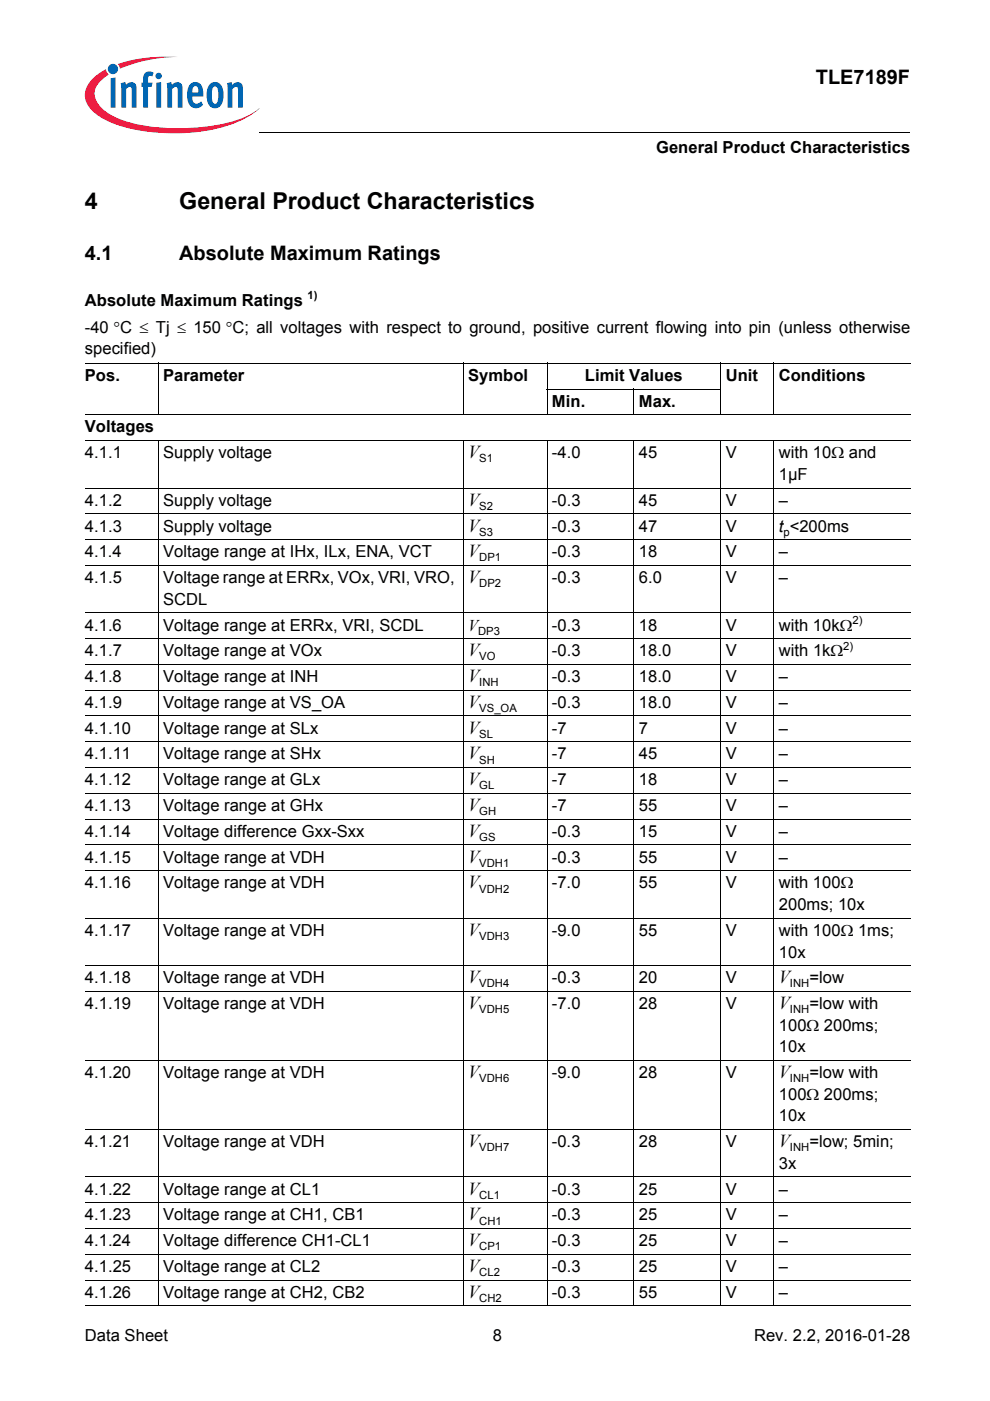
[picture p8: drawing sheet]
<svg xmlns="http://www.w3.org/2000/svg" width="210mm" height="297mm" viewBox="0 0 210 297" stroke-linecap="round" stroke-linejoin="round" font-family="sans-serif">
<defs><g id="words">
<g font-size="4.9">
<text x="18" y="44.3">4</text>
<text x="38" y="44.3">General Product Characteristics</text>
</g>
<g font-size="4.2">
<text x="173" y="17.8">TLE7189F</text>
<text x="18" y="55.1">4.1</text>
<text x="38" y="55.1">Absolute Maximum Ratings</text>
</g>
<g font-size="3.9">
<text x="99.3" y="97.2">V</text>
<text x="99.3" y="107.2">V</text>
<text x="99.3" y="112.7">V</text>
<text x="99.3" y="118.2">V</text>
<text x="99.3" y="123.6">V</text>
<text x="99.3" y="139.1">V</text>
<text x="99.3" y="144.6">V</text>
<text x="99.3" y="150.1">V</text>
<text x="99.3" y="155.6">V</text>
<text x="99.3" y="161">V</text>
<text x="99.3" y="166.5">V</text>
<text x="99.3" y="172">V</text>
<text x="99.3" y="177.4">V</text>
<text x="99.3" y="182.9">V</text>
<text x="99.3" y="188.4">V</text>
<text x="99.3" y="198.4">V</text>
<text x="99.3" y="208.5">V</text>
<text x="165.1" y="208.5">V</text>
<text x="99.3" y="213.9">V</text>
<text x="165.1" y="213.9">V</text>
<text x="99.3" y="228.6">V</text>
<text x="165.1" y="228.6">V</text>
<text x="99.3" y="243.2">V</text>
<text x="165.1" y="243.2">V</text>
<text x="99.3" y="253.3">V</text>
<text x="99.3" y="258.7">V</text>
<text x="99.3" y="264.2">V</text>
<text x="99.3" y="269.7">V</text>
<text x="99.3" y="275.1">V</text>
</g>
<g font-size="3.5">
<text x="139.1" y="32.5">General Product Characteristics</text>
<text x="18" y="64.9">Absolute Maximum Ratings</text>
<text x="18" y="70.5">-40 °C ≤ Tj ≤ 150 °C; all voltages with respect to ground, positive current flowing into pin (unless otherwise</text>
<text x="18" y="75.1">specified)</text>
<text x="18" y="80.8">Pos.</text>
<text x="34.6" y="80.8">Parameter</text>
<text x="99.2" y="80.8">Symbol</text>
<text x="124" y="80.8">Limit Values</text>
<text x="153.9" y="80.8">Unit</text>
<text x="165.1" y="80.8">Conditions</text>
<text x="117" y="86.2">Min.</text>
<text x="135.5" y="86.2">Max.</text>
<text x="18" y="91.7">Voltages</text>
<text x="18" y="97.2">4.1.1</text>
<text x="34.6" y="97.2">Supply voltage</text>
<text x="117" y="97.2">-4.0</text>
<text x="135.5" y="97.2">45</text>
<text x="153.9" y="97.2">V</text>
<text x="165.1" y="97.2">with 10Ω and</text>
<text x="165.1" y="101.7">1µF</text>
<text x="18" y="107.2">4.1.2</text>
<text x="34.6" y="107.2">Supply voltage</text>
<text x="117" y="107.2">-0.3</text>
<text x="135.5" y="107.2">45</text>
<text x="153.9" y="107.2">V</text>
<text x="165.1" y="107.2">–</text>
<text x="18" y="112.7">4.1.3</text>
<text x="34.6" y="112.7">Supply voltage</text>
<text x="117" y="112.7">-0.3</text>
<text x="135.5" y="112.7">47</text>
<text x="153.9" y="112.7">V</text>
<text x="165.1" y="112.7">t &lt;200ms</text>
<text x="18" y="118.2">4.1.4</text>
<text x="34.6" y="118.2">Voltage range at IHx, ILx, ENA, VCT</text>
<text x="117" y="118.2">-0.3</text>
<text x="135.5" y="118.2">18</text>
<text x="153.9" y="118.2">V</text>
<text x="165.1" y="118.2">–</text>
<text x="18" y="123.6">4.1.5</text>
<text x="34.6" y="123.6">Voltage range at ERRx, VOx, VRI, VRO,</text>
<text x="117" y="123.6">-0.3</text>
<text x="135.5" y="123.6">6.0</text>
<text x="153.9" y="123.6">V</text>
<text x="165.1" y="123.6">–</text>
<text x="34.6" y="128.2">SCDL</text>
<text x="18" y="133.7">4.1.6</text>
<text x="34.6" y="133.7">Voltage range at ERRx, VRI, SCDL</text>
<text x="99.3" y="133.7">V</text>
<text x="117" y="133.7">-0.3</text>
<text x="135.5" y="133.7">18</text>
<text x="153.9" y="133.7">V</text>
<text x="165.1" y="133.7">with 10kΩ</text>
<text x="18" y="139.1">4.1.7</text>
<text x="34.6" y="139.1">Voltage range at VOx</text>
<text x="117" y="139.1">-0.3</text>
<text x="135.5" y="139.1">18.0</text>
<text x="153.9" y="139.1">V</text>
<text x="165.1" y="139.1">with 1kΩ</text>
<text x="18" y="144.6">4.1.8</text>
<text x="34.6" y="144.6">Voltage range at INH</text>
<text x="117" y="144.6">-0.3</text>
<text x="135.5" y="144.6">18.0</text>
<text x="153.9" y="144.6">V</text>
<text x="165.1" y="144.6">–</text>
<text x="18" y="150.1">4.1.9</text>
<text x="18" y="155.6">4.1.10</text>
<text x="34.6" y="155.6">Voltage range at SLx</text>
<text x="34.6" y="150.1">Voltage range at VS_OA</text>
<text x="117" y="150.1">-0.3</text>
<text x="117" y="155.6">-7</text>
<text x="135.5" y="150.1">18.0</text>
<text x="135.5" y="155.6">7</text>
<text x="153.9" y="155.6">V</text>
<text x="153.9" y="150.1">V</text>
<text x="165.1" y="155.6">–</text>
<text x="165.1" y="150.1">–</text>
<text x="18" y="161">4.1.11</text>
<text x="34.6" y="161">Voltage range at SHx</text>
<text x="117" y="161">-7</text>
<text x="135.5" y="161">45</text>
<text x="153.9" y="161">V</text>
<text x="165.1" y="161">–</text>
<text x="18" y="166.5">4.1.12</text>
<text x="34.6" y="166.5">Voltage range at GLx</text>
<text x="117" y="166.5">-7</text>
<text x="135.5" y="166.5">18</text>
<text x="153.9" y="166.5">V</text>
<text x="165.1" y="166.5">–</text>
<text x="18" y="172">4.1.13</text>
<text x="34.6" y="172">Voltage range at GHx</text>
<text x="117" y="172">-7</text>
<text x="135.5" y="172">55</text>
<text x="153.9" y="172">V</text>
<text x="165.1" y="172">–</text>
<text x="18" y="177.4">4.1.14</text>
<text x="34.6" y="177.4">Voltage difference Gxx-Sxx</text>
<text x="117" y="177.4">-0.3</text>
<text x="135.5" y="177.4">15</text>
<text x="153.9" y="177.4">V</text>
<text x="165.1" y="177.4">–</text>
<text x="18" y="182.9">4.1.15</text>
<text x="34.6" y="182.9">Voltage range at VDH</text>
<text x="117" y="182.9">-0.3</text>
<text x="135.5" y="182.9">55</text>
<text x="153.9" y="182.9">V</text>
<text x="165.1" y="182.9">–</text>
<text x="18" y="188.4">4.1.16</text>
<text x="34.6" y="188.4">Voltage range at VDH</text>
<text x="117" y="188.4">-7.0</text>
<text x="135.5" y="188.4">55</text>
<text x="153.9" y="188.4">V</text>
<text x="165.1" y="188.4">with 100Ω</text>
<text x="165.1" y="193">200ms; 10x</text>
<text x="18" y="198.4">4.1.17</text>
<text x="34.6" y="198.4">Voltage range at VDH</text>
<text x="117" y="198.4">-9.0</text>
<text x="135.5" y="198.4">55</text>
<text x="153.9" y="198.4">V</text>
<text x="165.1" y="203">10x</text>
<text x="165.1" y="198.4">with 100Ω 1ms;</text>
<text x="18" y="208.5">4.1.18</text>
<text x="34.6" y="208.5">Voltage range at VDH</text>
<text x="117" y="208.5">-0.3</text>
<text x="135.5" y="208.5">20</text>
<text x="153.9" y="208.5">V</text>
<text x="171.6" y="208.5">=low</text>
<text x="18" y="213.9">4.1.19</text>
<text x="34.6" y="213.9">Voltage range at VDH</text>
<text x="117" y="213.9">-7.0</text>
<text x="135.5" y="213.9">28</text>
<text x="153.9" y="213.9">V</text>
<text x="171.6" y="213.9">=low with</text>
<text x="165.1" y="218.5">100Ω 200ms;</text>
<text x="165.1" y="223.1">10x</text>
<text x="18" y="228.6">4.1.20</text>
<text x="34.6" y="228.6">Voltage range at VDH</text>
<text x="117" y="228.6">-9.0</text>
<text x="135.5" y="228.6">28</text>
<text x="153.9" y="228.6">V</text>
<text x="165.1" y="233.2">100Ω 200ms;</text>
<text x="171.6" y="228.6">=low with</text>
<text x="165.1" y="237.7">10x</text>
<text x="18" y="243.2">4.1.21</text>
<text x="34.6" y="243.2">Voltage range at VDH</text>
<text x="117" y="243.2">-0.3</text>
<text x="135.5" y="243.2">28</text>
<text x="153.9" y="243.2">V</text>
<text x="171.6" y="243.2">=low; 5min;</text>
<text x="165.1" y="247.8">3x</text>
<text x="18" y="253.3">4.1.22</text>
<text x="34.6" y="253.3">Voltage range at CL1</text>
<text x="117" y="253.3">-0.3</text>
<text x="135.5" y="253.3">25</text>
<text x="153.9" y="253.3">V</text>
<text x="165.1" y="253.3">–</text>
<text x="18" y="258.7">4.1.23</text>
<text x="34.6" y="258.7">Voltage range at CH1, CB1</text>
<text x="117" y="258.7">-0.3</text>
<text x="135.5" y="258.7">25</text>
<text x="153.9" y="258.7">V</text>
<text x="165.1" y="258.7">–</text>
<text x="18" y="264.2">4.1.24</text>
<text x="18" y="269.7">4.1.25</text>
<text x="34.6" y="264.2">Voltage difference CH1-CL1</text>
<text x="34.6" y="269.7">Voltage range at CL2</text>
<text x="117" y="264.2">-0.3</text>
<text x="117" y="269.7">-0.3</text>
<text x="135.5" y="264.2">25</text>
<text x="135.5" y="269.7">25</text>
<text x="153.9" y="264.2">V</text>
<text x="153.9" y="269.7">V</text>
<text x="165.1" y="264.2">–</text>
<text x="165.1" y="269.7">–</text>
<text x="18" y="275.1">4.1.26</text>
<text x="34.6" y="275.1">Voltage range at CH2, CB2</text>
<text x="117" y="275.1">-0.3</text>
<text x="135.5" y="275.1">55</text>
<text x="153.9" y="275.1">V</text>
<text x="165.1" y="275.1">–</text>
<text x="18" y="284.4">Data Sheet</text>
<text x="104.5" y="284.4">8</text>
<text x="159.9" y="284.4">Rev. 2.2, 2016-01-28</text>
</g>
<g font-size="2.4">
<text x="65.2" y="63.5">1)</text>
<text x="101.6" y="98">S1</text>
<text x="101.6" y="108.1">S2</text>
<text x="101.6" y="113.6">S3</text>
<text x="166.1" y="113.6">p</text>
<text x="101.6" y="119">DP1</text>
<text x="101.6" y="124.5">DP2</text>
<text x="101.4" y="134.6">DP3</text>
<text x="178.8" y="137.7">2)</text>
<text x="180.8" y="132.3">2)</text>
<text x="101.6" y="140">VO</text>
<text x="101.6" y="145.5">INH</text>
<text x="101.6" y="151">VS_OA</text>
<text x="101.6" y="156.4">SL</text>
<text x="101.6" y="161.9">SH</text>
<text x="101.6" y="167.4">GL</text>
<text x="101.6" y="172.8">GH</text>
<text x="101.6" y="178.3">GS</text>
<text x="101.6" y="183.8">VDH1</text>
<text x="101.6" y="189.3">VDH2</text>
<text x="101.6" y="199.3">VDH3</text>
<text x="101.6" y="209.4">VDH4</text>
<text x="167.5" y="209.4">INH</text>
<text x="101.6" y="214.8">VDH5</text>
<text x="167.5" y="214.8">INH</text>
<text x="101.6" y="229.5">VDH6</text>
<text x="167.5" y="229.5">INH</text>
<text x="101.6" y="244.1">VDH7</text>
<text x="167.5" y="244.1">INH</text>
<text x="101.6" y="254.1">CL1</text>
<text x="101.6" y="259.6">CH1</text>
<text x="101.6" y="265.1">CP1</text>
<text x="101.6" y="270.6">CL2</text>
<text x="101.6" y="276">CH2</text>
</g>
</g></defs>
<circle cx="24" cy="14.6" r="1.09" fill="#0166b3"/>
<g fill="#ed1a40">
<path d="M25 13.6l.8-.3a32.5 32.5 0 0 1 12-1.2 31.8 31.8 0 0 0-11.7 2.2l-.7 .3z"/>
<path d="M19.4 16.9a11.2 11.2 0 0 1 3.1-2.2l.1 .6 .5 .5a5 5 0 0 0-3 4.3 6 6 0 0 0 3.4 4.2 31.6 31.6 0 0 0 15.9 2.9 31.7 31.7 0 0 0 14-3.1l1.6-1.2a17.5 17.5 0 0 1-8.9 4.4 41.1 41.1 0 0 1-22.7-1.4 9.4 9.4 0 0 1-5.1-4.1 4.3 4.3 0 0 1 1.1-4.9z"/>
</g>
<g fill="#0166b3">
<path d="M23.5 16.6l1-.2v6.4h-1z"/>
<path d="M25.6 17.6l.9-.2 .2 .6a1.22 1.22 0 0 1 1.4-.6 1.22 1.22 0 0 1 .9 1.4v4h-1.1v-4.1a.42 .42 0 0 0-.6-.2l-.6 .4v3.9h-1z"/>
<path d="M30.8 15.4l.8-.3 .8 .2 .2 .1-.3 .8-.2-.1a.47 .47 0 0 0-.7 .3v1.1h.9l-.1 .9h-.8v4.4h-1.1v-4.4h-.3v-.9h.3v-.7a1.77 1.77 0 0 1 .5-1.4z"/>
<path d="M35.3 17.6l1-.2 .1 .6a1.22 1.22 0 0 1 1.5-.6 1.22 1.22 0 0 1 .8 1.4v4h-1l-.1-4.1a.42 .42 0 0 0-.6-.2l-.5 .4v3.9h-1z"/>
<path d="M48.1 17.6l1-.2 .1 .6a1.22 1.22 0 0 1 1.5-.6 1.22 1.22 0 0 1 .8 1.4v4h-1l-.1-4.1a.41 .41 0 0 0-.6-.2l-.5 .4v3.9h-1z"/>
<path d="M33 16.1a.68 .68 0 0 1 1.3 0 .68 .68 0 0 1-1.3 0zM33.1 17.6l1.1-.2v5.4h-1.1z"/>
<path d="M40.4 17.8a1.59 1.59 0 0 1 1.8-.2 1.59 1.59 0 0 1 .8 1.5l.1 1.4h-2.3a1.09 1.09 0 0 0 .2 1.1 1.09 1.09 0 0 0 1.2 .3l.4-.4 .4 .7a1.88 1.88 0 0 1-2.1 .6 1.88 1.88 0 0 1-1.2-1.9v-1.7l.3-.8zM41 18.5l-.2 1.1h1.3l-.1-.7a.58 .58 0 0 0-.3-.6 .58 .58 0 0 0-.7 .2z"/>
<path d="M44.6 17.7a1.76 1.76 0 0 1 2 0 1.76 1.76 0 0 1 .8 1.7v1.3a1.96 1.96 0 0 1-2.4 2.2 2.94 2.94 0 0 1-1.2-3.3 2.79 2.79 0 0 1 .8-1.9zM45.2 18.5a4.3 4.3 0 0 0 .1 3.4l.3 .1a1.54 1.54 0 0 0 .7-1.9v-.4a1.19 1.19 0 0 0-.7-1.4z"/>
</g>
<path d="M55 28v.1z" fill="#000"/>
<path d="M55 28h137.9" fill="none" stroke="#000" stroke-width=".21"/>
<path d="M18 29h46v5h-46z" fill="#fff"/>
<g fill="none" stroke="#000" stroke-width=".21">
<path d="M18 77h175M33.5 76.9v11.1M98.2 76.9v11.1M116 76.9v11.1M152.8 76.9v11.1M164.1 76.9v11.1M18 87.9h175M18 93.4h175M33.5 93.3v183.6M98.2 93.3v183.6M115.9 82.5h37M116 93.3v183.6"/>
<path d="M134.4 82.4v5.6M134.4 93.3v183.6M152.8 93.3v183.6M164.1 93.3v183.6M18 103.5h175M18 108.9h175M18 114.4h175M18 119.9h175M18 129.9h175M18 135.4h175M18 140.9h175M18 146.3h175"/>
<path d="M18 151.8h175M18 157.3h175M18 162.7h175M18 168.2h175M18 173.7h175M18 179.1h175M18 184.6h175M18 194.7h175M18 204.7h175M18 210.2h175M18 224.8h175M18 239.5h175"/>
<path d="M18 249.5h175M18 255h175M18 260.5h175M18 265.9h175M18 271.4h175M18 276.9h175"/>
</g>
<use href="#words"/>
</svg>
